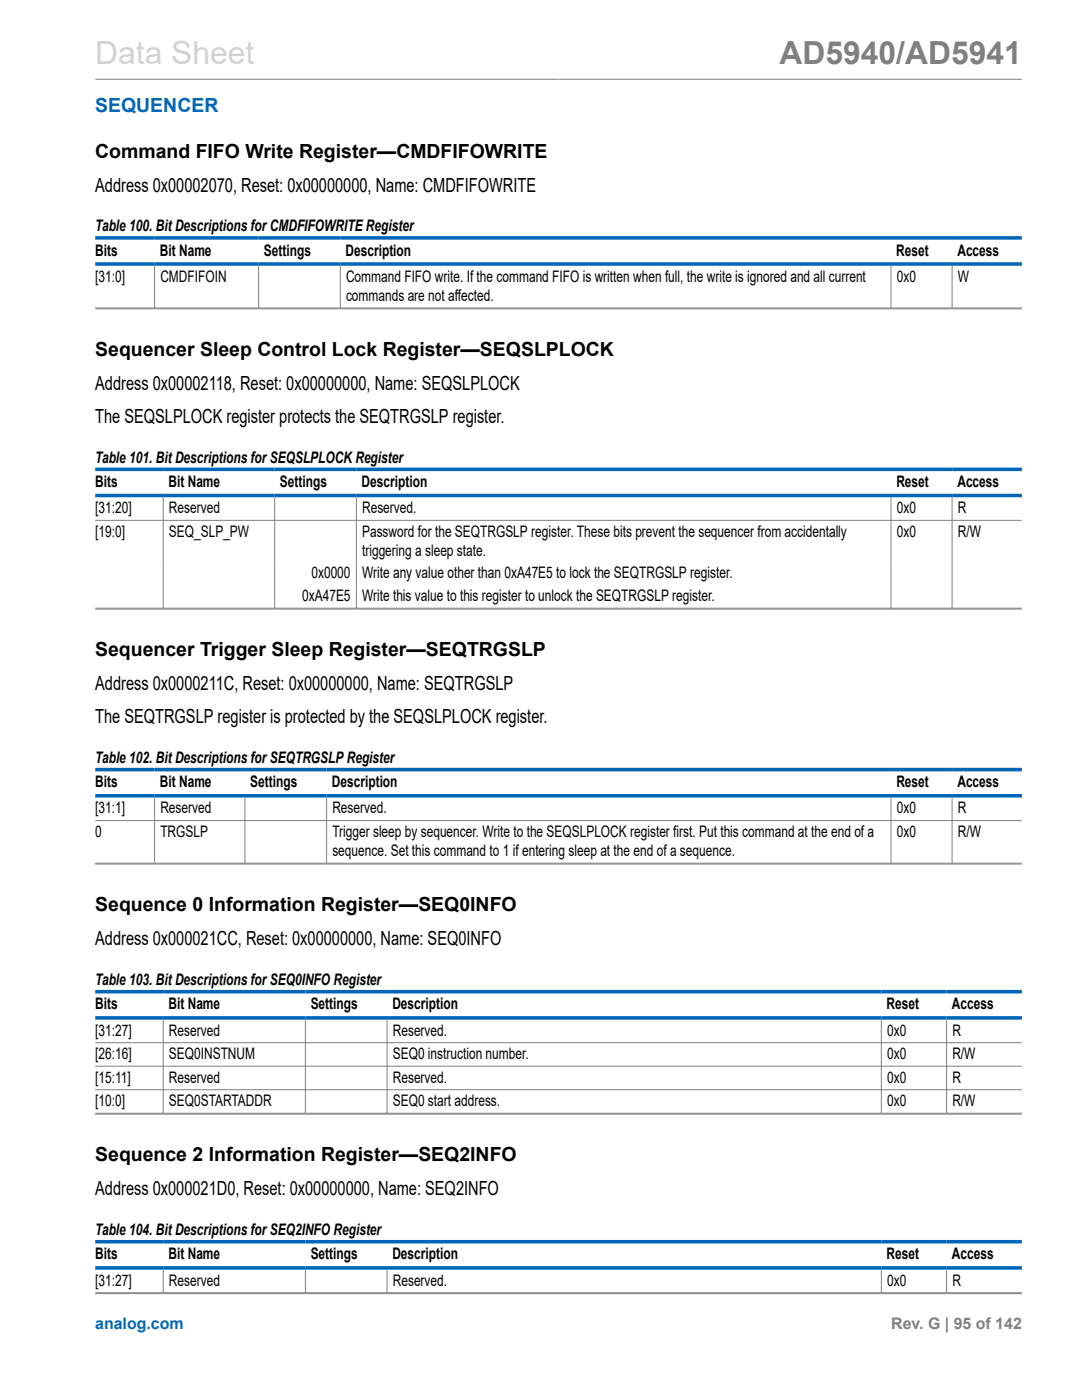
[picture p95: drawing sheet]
<svg xmlns="http://www.w3.org/2000/svg" width="216mm" height="279mm" viewBox="0 0 216 279" stroke-linecap="round" stroke-linejoin="round" font-family="sans-serif">
<defs><g id="words">
<text font-size="6.3" fill="#d3d3d3" x="19" y="12.7">Data Sheet</text>
<text font-size="6.3" fill="#808080" x="155.5" y="12.7">AD5940/AD5941</text>
<text font-size="3.9" fill="#0067b8" x="19" y="22.3">SEQUENCER</text>
<g font-size="3.9">
<text x="19" y="31.4">Command FIFO Write Register—CMDFIFOWRITE</text>
<text x="19" y="38.2">Address 0x00002070, Reset: 0x00000000, Name: CMDFIFOWRITE</text>
<text x="19" y="71.1">Sequencer Sleep Control Lock Register—SEQSLPLOCK</text>
<text x="19" y="77.9">Address 0x00002118, Reset: 0x00000000, Name: SEQSLPLOCK</text>
<text x="19" y="84.4">The SEQSLPLOCK register protects the SEQTRGSLP register.</text>
<text x="19" y="131">Sequencer Trigger Sleep Register—SEQTRGSLP</text>
<text x="19" y="137.8">Address 0x0000211C, Reset: 0x00000000, Name: SEQTRGSLP</text>
<text x="19" y="144.3">The SEQTRGSLP register is protected by the SEQSLPLOCK register.</text>
<text x="19" y="181.9">Sequence 0 Information Register—SEQ0INFO</text>
<text x="19" y="188.7">Address 0x000021CC, Reset: 0x00000000, Name: SEQ0INFO</text>
<text x="19" y="231.8">Sequence 2 Information Register—SEQ2INFO</text>
<text x="19" y="238.6">Address 0x000021D0, Reset: 0x00000000, Name: SEQ2INFO</text>
</g>
<g font-size="3.2">
<text x="19" y="46.1">Table 100. Bit Descriptions for CMDFIFOWRITE Register</text>
<text x="19" y="51">Bits</text>
<text x="31.9" y="51">Bit Name</text>
<text x="52.7" y="51">Settings</text>
<text x="69" y="51">Description</text>
<text x="178.9" y="51">Reset</text>
<text x="191" y="51">Access</text>
<text x="19" y="56.2">[31:0]</text>
<text x="32" y="56.2">CMDFIFOIN</text>
<text x="69" y="56.2">Command FIFO write. If the command FIFO is written when full, the write is ignored and all current</text>
<text x="178.9" y="56.2">0x0</text>
<text x="191.1" y="56.2">W</text>
<text x="69" y="60">commands are not affected.</text>
<text x="19" y="92.3">Table 101. Bit Descriptions for SEQSLPLOCK Register</text>
<text x="19" y="97.2">Bits</text>
<text x="33.6" y="97.2">Bit Name</text>
<text x="55.9" y="97.2">Settings</text>
<text x="72.2" y="97.2">Description</text>
<text x="178.9" y="97.2">Reset</text>
<text x="191" y="97.2">Access</text>
<text x="19" y="102.4">[31:20]</text>
<text x="19" y="107.1">[19:0]</text>
<text x="33.7" y="102.4">Reserved</text>
<text x="33.7" y="107.1">SEQ_SLP_PW</text>
<text x="72.3" y="102.4">Reserved.</text>
<text x="72.3" y="107.1">Password for the SEQTRGSLP register. These bits prevent the sequencer from accidentally</text>
<text x="178.9" y="102.4">0x0</text>
<text x="178.9" y="107.1">0x0</text>
<text x="191.1" y="102.4">R</text>
<text x="191.1" y="107.1">R/W</text>
<text x="72.3" y="110.9">triggering a sleep state.</text>
<text x="60.3" y="119.9">0xA47E5</text>
<text x="62.1" y="115.4">0x0000</text>
<text x="72.3" y="115.4">Write any value other than 0xA47E5 to lock the SEQTRGSLP register.</text>
<text x="72.3" y="119.9">Write this value to this register to unlock the SEQTRGSLP register.</text>
<text x="19" y="152.2">Table 102. Bit Descriptions for SEQTRGSLP Register</text>
<text x="19" y="157.1">Bits</text>
<text x="31.9" y="157.1">Bit Name</text>
<text x="49.9" y="157.1">Settings</text>
<text x="66.2" y="157.1">Description</text>
<text x="178.9" y="157.1">Reset</text>
<text x="191" y="157.1">Access</text>
<text x="19" y="162.3">[31:1]</text>
<text x="19" y="167">0</text>
<text x="32" y="162.3">Reserved</text>
<text x="32" y="167">TRGSLP</text>
<text x="66.3" y="162.3">Reserved.</text>
<text x="66.3" y="167">Trigger sleep by sequencer. Write to the SEQSLPLOCK register first. Put this command at the end of a</text>
<text x="178.9" y="162.3">0x0</text>
<text x="178.9" y="167">0x0</text>
<text x="191.1" y="162.3">R</text>
<text x="191.1" y="167">R/W</text>
<text x="66.3" y="170.8">sequence. Set this command to 1 if entering sleep at the end of a sequence.</text>
<text x="19" y="196.6">Table 103. Bit Descriptions for SEQ0INFO Register</text>
<text x="19" y="201.4">Bits</text>
<text x="33.6" y="201.4">Bit Name</text>
<text x="62" y="201.4">Settings</text>
<text x="78.3" y="201.4">Description</text>
<text x="176.9" y="201.4">Reset</text>
<text x="189.9" y="201.4">Access</text>
<text x="19" y="206.7">[31:27]</text>
<text x="33.7" y="206.7">Reserved</text>
<text x="78.4" y="206.7">Reserved.</text>
<text x="177" y="206.7">0x0</text>
<text x="190" y="206.7">R</text>
<text x="19" y="211.4">[26:16]</text>
<text x="33.7" y="211.4">SEQ0INSTNUM</text>
<text x="78.4" y="211.4">SEQ0 instruction number.</text>
<text x="177" y="211.4">0x0</text>
<text x="190" y="211.4">R/W</text>
<text x="19" y="216">[15:11]</text>
<text x="19" y="220.7">[10:0]</text>
<text x="33.7" y="216">Reserved</text>
<text x="33.7" y="220.7">SEQ0STARTADDR</text>
<text x="78.4" y="216">Reserved.</text>
<text x="78.4" y="220.7">SEQ0 start address.</text>
<text x="177" y="216">0x0</text>
<text x="177" y="220.7">0x0</text>
<text x="190" y="216">R</text>
<text x="190" y="220.7">R/W</text>
<text x="19" y="251.3">Bits</text>
<text x="19" y="246.5">Table 104. Bit Descriptions for SEQ2INFO Register</text>
<text x="33.6" y="251.3">Bit Name</text>
<text x="62" y="251.3">Settings</text>
<text x="78.3" y="251.3">Description</text>
<text x="176.9" y="251.3">Reset</text>
<text x="189.9" y="251.3">Access</text>
<text x="19" y="256.6">[31:27]</text>
<text x="33.7" y="256.6">Reserved</text>
<text x="78.4" y="256.6">Reserved.</text>
<text x="177" y="256.6">0x0</text>
<text x="190" y="256.6">R</text>
</g>
<text font-size="3.2" fill="#0067b8" x="19" y="265.3">analog.com</text>
<text font-size="3.2" fill="#808080" x="177.8" y="265.3">Rev. G | 95 of 142</text>
</g></defs>
<g fill="none" stroke="#808080" stroke-width=".2">
<path d="M19 15.8h184.9M30.8 53v8.5M51.6 53v8.5M67.9 53v8.5M177.8 53v8.5M190 53v8.5M19 61.5h184.9M19 61.6h184.9M32.6 99.2v22.3M54.8 99.2v22.3M71.1 99.2v22.3M177.8 99.2v22.3"/>
<path d="M190 99.2v22.3M19 103.8h184.9M19 121.4h184.9M19 121.6h184.9M30.8 159.2v13.2M48.9 159.2v13.2M65.2 159.2v13.2M177.8 159.2v13.2M190 159.2v13.2M19 163.8h184.9M19 172.3h184.9M19 172.4h184.9"/>
<path d="M19 208.1h184.9M19 212.8h184.9M19 217.5h184.9M32.6 203.5v18.8M60.9 203.5v18.8M77.2 203.5v18.8M175.9 203.5v18.8M188.9 203.5v18.8M19 222.2h184.9M19 222.3h184.9M19 258h184.9M19 258.2h184.9"/>
<path d="M32.6 253.4v4.7M60.9 253.4v4.7M77.2 253.4v4.7M175.9 253.4v4.7M188.9 253.4v4.7"/>
</g>
<path d="M19 47.5h184.9M19 52.7h184.9M19 93.7h184.9M19 98.9h184.9M19 153.6h184.9M19 158.8h184.9M19 197.9h184.9M19 203.1h184.9M19 247.8h184.9M19 253h184.9" fill="none" stroke="#0067b8" stroke-width=".71"/>
<use href="#words"/>
</svg>
